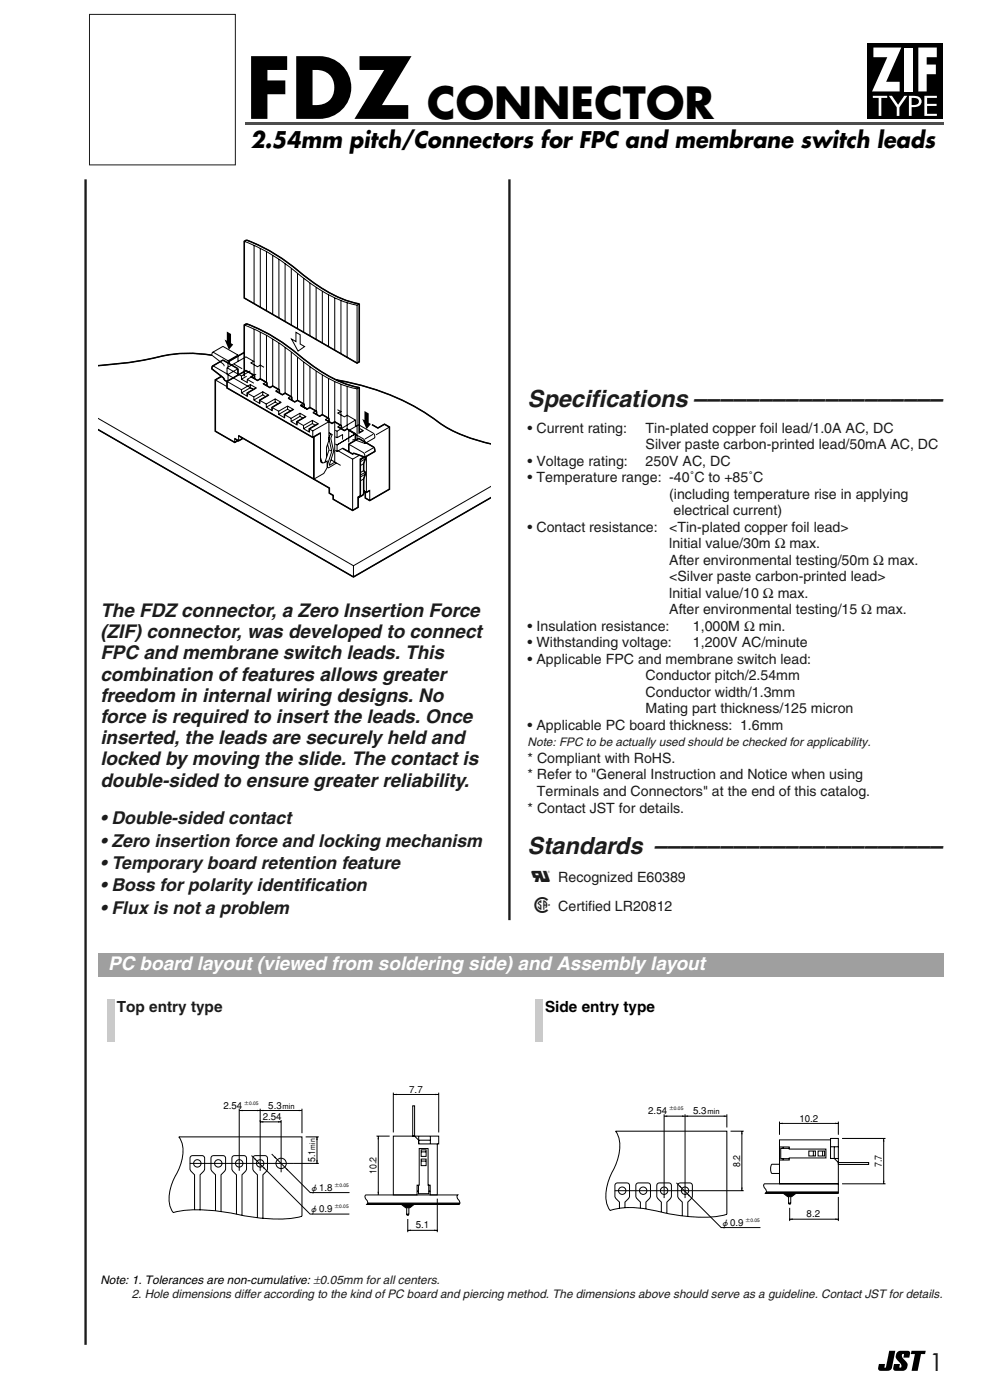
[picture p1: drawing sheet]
<svg xmlns="http://www.w3.org/2000/svg" width="210mm" height="297mm" viewBox="0 0 210 297" stroke-linecap="round" stroke-linejoin="round" font-family="sans-serif">
<defs><g id="words">
<text font-size="17.6" x="52.1" y="25.2">FDZ</text>
<text font-size="9.2" x="90.5" y="25.2">CONNECTOR</text>
<text font-size="7" fill="#231916" x="111.8" y="193.6">1</text>
<g font-size="5" fill="#231916">
<text x="111.8" y="86.2">Specifications –––––––––––––––––––</text>
<text x="111.8" y="180.9">Standards ––––––––––––––––––––––</text>
<text x="196.8" y="290.5">1</text>
</g>
<text font-size="4.8" x="53" y="31.4">2.54mm pitch/Connectors for FPC and membrane switch leads</text>
<text font-size="4.7" fill="#231916" x="112.6" y="186.9">0</text>
<g font-size="4" fill="#231916">
<text x="21.3" y="130.7">The FDZ connector, a Zero Insertion Force</text>
<text x="21.3" y="135.2">(ZIF) connector, was developed to connect</text>
<text x="21.3" y="139.7">FPC and membrane switch leads. This</text>
<text x="21.3" y="144.2">combination of features allows greater</text>
<text x="21.3" y="148.7">freedom in internal wiring designs. No</text>
<text x="21.3" y="153.2">force is required to insert the leads. Once</text>
<text x="21.3" y="157.7">inserted, the leads are securely held and</text>
<text x="21.3" y="162.2">locked by moving the slide. The contact is</text>
<text x="21.3" y="166.7">double-sided to ensure greater reliability.</text>
</g>
<text font-size="4" fill="#fff" x="22.9" y="205.5">PC board layout (viewed from soldering side) and Assembly layout</text>
<g font-size="3.8" fill="#231916">
<text x="21.3" y="174.7">• Double-sided contact</text>
<text x="21.3" y="179.4">• Zero insertion force and locking mechanism</text>
<text x="21.3" y="184.2">• Temporary board retention feature</text>
<text x="21.3" y="188.9">• Boss for polarity identification</text>
<text x="21.3" y="193.7">• Flux is not a problem</text>
</g>
<text font-size="3.2" fill="#231916" x="24.8" y="214.4">Top entry type</text>
<text font-size="3.2" x="115.4" y="214.4">Side entry type</text>
<g font-size="3" fill="#231916">
<text x="111.8" y="91.7">• Current rating:</text>
<text x="136.8" y="95.2">Silver paste carbon-printed lead/50mA AC, DC</text>
<text x="136.8" y="91.7">Tin-plated copper foil lead/1.0A AC, DC</text>
<text x="111.8" y="98.7">• Voltage rating:</text>
<text x="136.8" y="98.7">250V AC, DC</text>
<text x="111.8" y="102.2">• Temperature range: -40˚C to +85˚C</text>
<text x="141.7" y="105.7">(including temperature rise in applying</text>
<text x="111.8" y="112.7">• Contact resistance:</text>
<text x="141.8" y="112.7">&lt;Tin-plated copper foil lead&gt;</text>
<text x="142.7" y="109.2">electrical current)</text>
<text x="141.8" y="119.7">After environmental testing/50m Ω max.</text>
<text x="141.8" y="116.2">lnitial value/30m Ω max.</text>
<text x="141.8" y="123.2">&lt;Silver paste carbon-printed lead&gt;</text>
<text x="141.8" y="126.7">lnitial value/10 Ω max.</text>
<text x="141.8" y="130.2">After environmental testing/15 Ω max.</text>
<text x="111.8" y="133.7">• Insulation resistance:</text>
<text x="111.8" y="137.2">• Withstanding voltage:</text>
<text x="146.8" y="137.2">1,200V AC/minute</text>
<text x="146.8" y="133.7">1,000M Ω min.</text>
<text x="111.8" y="140.7">• Applicable FPC and membrane switch lead:</text>
<text x="136.8" y="144.2">Conductor pitch/2.54mm</text>
<text x="136.8" y="147.7">Conductor width/1.3mm</text>
<text x="111.8" y="154.7">• Applicable PC board thickness: 1.6mm</text>
<text x="136.8" y="151.2">Mating part thickness/125 micron</text>
<text x="111.8" y="161.7">* Compliant with RoHS.</text>
<text x="111.8" y="165.2">* Refer to &quot;General Instruction and Notice when using</text>
<text x="111.8" y="172.2">* Contact JST for details.</text>
<text x="113.7" y="168.7">Terminals and Connectors&quot; at the end of this catalog.</text>
<text x="118.3" y="186.9">Recognized E60389</text>
<text x="118.3" y="193">Certified LR20812</text>
</g>
<g font-size="2.5" fill="#231916">
<text x="111.8" y="158.2">Note: FPC to be actually used should be checked for applicability.</text>
<text x="27.9" y="275.1">2. Hole dimensions differ according to the kind of PC board and piercing method. The dimensions above should serve as a guideline. Contact JST for details.</text>
</g>
<text font-size="2.5" x="21.3" y="272.1">Note: 1. Tolerances are non-cumulative: ±0.05mm for all centers.</text>
<g font-size="2.1">
<text x="86.7" y="231.5">7.7</text>
<text x="47.3" y="235">2.54</text>
<text x="55.6" y="237.4">2.54</text>
<text x="56.8" y="234.9">5.3</text>
<text x="137.3" y="236.2">2.54</text>
<text x="146.8" y="236.1">5.3</text>
<text x="169.3" y="237.7">10.2</text>
<text x="66.8" y="246.3" transform="rotate(-90 66.8 246.3)">5.1</text>
<text x="79.7" y="248.8" transform="rotate(-90 79.7 248.8)">10.2</text>
<text x="156.7" y="247.3" transform="rotate(-90 156.7 247.3)">8.2</text>
<text x="186.8" y="247.4" transform="rotate(-90 186.8 247.4)">7.7</text>
<text x="65.5" y="256.9">φ 0.9</text>
<text x="65.5" y="252.3">φ 1.8</text>
<text x="170.8" y="258">8.2</text>
<text x="88.1" y="260.3">5.1</text>
<text x="152.6" y="259.8">φ0.9</text>
</g>
<g font-size="1.6">
<text x="59.8" y="234.9">min</text>
<text x="149.8" y="236.1">min</text>
<text x="66.8" y="243.6" transform="rotate(-90 66.8 243.6)">min</text>
</g>
<g font-size="1">
<text x="51.7" y="234.1">± 0.05</text>
<text x="141.7" y="235.3">±0.05</text>
<text x="70.9" y="251.5">± 0.05</text>
<text x="70.8" y="256.1">± 0.05</text>
<text x="157.9" y="258.9">±0.05</text>
</g>
</g></defs>
<path d="M48 70.3l.9 .5v1.9l.5 .3-.9 1.1-.9-2.1 .4 .2zM77.2 87.1l.9 .5v2l.5 .2-1 1.1-.9-2.1 .5 .3zM188.3 286.3h1.3l-.7 3.6a.9 .9 0 0 1-.9 .6h-1.5a.49 .49 0 0 1-.5-.6l.2-.8h1.3l-.2 .7h.3zM190.1 286.5l.6-.2h1.6a.49 .49 0 0 1 .5 .6l-.2 .8h-1.3l.2-.7a.48 .48 0 0 0-.5 .4 .48 .48 0 0 0 .3 .5 1.54 1.54 0 0 1 .5 2.4l-.6 .2h-1.5a.49 .49 0 0 1-.5-.6l.2-.8h1.2l-.1 .7a.48 .48 0 0 0 .5-.4 .48 .48 0 0 0-.4-.5 1.54 1.54 0 0 1-.5-2.4zM193.1 286.3h3l-.2 .7h-.8l-.7 3.5h-1.3l.7-3.5h-.9z" fill="#000"/>
<g fill="none" stroke="#000" stroke-width=".21">
<path d="M51.7 51.1a41.3 41.3 0 0 1 12.6 7.9 27.1 27.1 0 0 0 11.3 5.7M51.7 51.1l.5-.2a41.3 41.3 0 0 1 12.6 7.8 27.1 27.1 0 0 0 11.3 5.7v12.3l-.5 .2-23.9-13.7zM53.8 52v12.4M55.1 52.6v12.5M56.4 53.3v12.6M57.8 54.1v12.5M59.1 54.9v12.5M60.4 55.9v12.2M61.7 56.9v12M63 57.9v11.8M64.3 59v11.4M65.6 60v11.2"/>
<path d="M44.9 75.3a29.5 29.5 0 0 0-13.4 .8l-4.2 .7-6.4 .7M45.1 77.6l2.1-1.3 3.2 1.8M45.1 74.7l2.1-1.3 3.2 1.8v1.4M46.9 79.8l-1.3 .7v10.9l4.1 2.4 .7-.4M48.1 77.9l3 1.8M48.1 77.9v1.4l5.6 3.3M48.3 79.4l-3.1-1.8-.3 .1v.5l2.4 1.9 .2 .4M48.3 76.5l-3.1-1.8-.3 .1v.5l2.4 1.9 .2 .4M49.6 77.2l1.7 1M50.4 78.1l-2.1 1.3v1.3M50.4 75.2l-2.1 1.3v1.3M50.4 78.1v1.4"/>
<path d="M51.1 79.7v.7l1.3 .7v-.7M51.7 68.9a41.3 41.3 0 0 1 12.6 7.8 27.1 27.1 0 0 0 11.3 5.7M51.7 79.7v-10.8l.5-.3a41.3 41.3 0 0 1 12.6 7.8 27.1 27.1 0 0 0 11.3 5.7M51.7 74.7l-3.2 1.9v.4M52.2 79.7l-1.1 .7M53 78.6l-1.9 1.1M53.8 79.5l-1.7-1-4 2.3v1.4l18.1 10.5 1.7-.9v5.8l.1 .3 .5 .2 .8-.4v1.4l-.7 1.2-2.1 1.2v-8.9M53.8 69.7v9.8M54.3 79.3l-1.9 1.1M55.1 70.4v9.9l1.3 .7-1.3-.7-.6 .3-1.4-.8 .7-.3 .1 .7M55.9 77.8l-.8-.4-.6 .3-1.4-.8 .6-.3-1.6-1-4 2.3M56.4 71.1v9.9"/>
<path d="M57.8 71.8v10M59.1 72.7v9.9M60.4 73.6v9.7M61.7 74.6v9.5l-1.3-.8-.6 .4-1.4-.9 .6-.3 .2 .8M62.7 70.4l.9 .5v2l.9 .5-1.4 1-1.3-2.6 .9 .6zM63 75.7v9.1M64.3 76.7v8.9M65.6 77.7v8.7M67 60.9v11M67 78.6v8.5M68.3 61.7v11M68.3 79.5v8.4"/>
<path d="M69.6 62.5v11M70.9 63.1v11.1M72.2 63.7v11.3M73.5 64.2v11.5M75.6 64.7v12.2M76.1 64.4l-.5 .3M20.9 88.7l54 31.2M20.9 91.1l54 31.2M45.6 80.5l2.5 1.4M47.5 80.5l3.6 2.1M50.5 93.4v-1.1l19.3 11.1v1.1l.8 .5v.8l4.1 2.4 1.2-.7v-2.1l.4-.3v-7.8l.8-.5M51.1 82.6l1.9-1.1 1.3 .7-1.9 1.1v.7l-1.3-.7z"/>
<path d="M51.5 92.9l-1 .5-.8-.5v.9M52.4 83.3l1.4 .8M52.4 80.4l1.4 .8M53 81.5v.7M53.7 82.5l-.7-.3-1.9 1.1M53.8 84.1l1.9-1.1 1.2 .7-1.9 1.1v.7l-1.2-.7zM55 84.8l1.4 .8M55.7 83v.7M56.3 84.1l-.6-.4-1.9 1.1M56.4 85.6l1.9-1.1 1.2 .7-1.9 1.1v.7l-1.2-.7zM56.5 81.8l-.1-.8-.6 .3 1.4 .8 .6-.3 1.2 .7M57.6 86.3l1.4 .8"/>
<path d="M58.3 84.5v.7M58.9 85.6l-.6-.4-1.9 1.1M59 87.1l1.9-1 1.2 .7-1.8 1v.7l-1.3-.7zM60.3 87.9l1.4 .8M60.9 86.1v.6M61.5 87.1l-.6-.4-1.9 1.1M61.7 88.7l1.8-1.1 1.3 .7-1.9 1.1v.6l-1.2-.7zM61.8 84.8l-.1-.7-.7 .3 1.4 .8 .6-.4 1.3 .8M62.9 89.4l1.4 .8M63.5 87.6v.6M63.7 85.9l.6-.3 .1 .7M63.7 85.9l1.4 .8 .5-.3 1.3 .7"/>
<path d="M63.7 85.9l1.4 .8M64.2 88.6l-.7-.4-1.8 1.1M64.3 90.2l1.9-1.1 1.2 .7-1.9 1.1v.7l-1.2-.8zM65.5 90.9l.8 .4M66.2 89.1v.7M66.2 91.3l3.5-1.9v3.9l-.5 1.5v2.1M66.2 91.3v1.4M66.8 90.1l-.6-.3-1.9 1M67.9 97l.3 1.1M69.4 94.2l.3 1.1-.9 2.6M69.6 80.2v8.4l-1.3-.7-.6 .3-1.4-.8 .6-.3 .2 .7M69.7 91.7l.3 .2"/>
<path d="M69.7 89.4l-.1-.8-.7 .3 1.4 .8 .6-.3 1.3 .7M69.8 95.4l.3 .2M70.1 97.4l2.1 1.2M70.9 80.9v17M70.9 97.9l-1.1 .7 .9-2.9-.6-2.8 .3-.8-.4-.2-.3 1 .6 2.8-.9 2.7v.6l.3 .1 1.6-1M71 95.5l.4 .2 1.2-.7 2.1 1.2 .4-.1 2.2 .8 2.1-1.2v-.3l-.4-.7-3-1.8-2.1 1.2v1.7M71 94.1l.4 .2M71 92.6l.4 .2M71 91.2l.4 .2M71.3 80.5a49.7 49.7 0 0 1 22.8 9.8 33.4 33.4 0 0 0 9.9 3.8M71.4 91.4v1.4M71.4 94.3v1.4"/>
<path d="M71.4 92.8l1.2-.7v1M71.5 86.8l.7 .4-.7 .3 1.4 .8 .6-.3 1.8 1v1.4M71.6 95.5l3.1 1.8M72.2 81.4v8.7M72.3 90.9l-.1-.8-.7 .3 1.4 .8 .6-.3 1.8 1v1.4M73.5 81.9v9M73.9 94.1l3 1.8 .3 .5 .1 .5M73.9 91.2l3 1.8 .3 .4 .1 .6M73.9 93.7v-2.5l2.1-1.2 3 1.8 .4 .4v.6l-2.1 1.2M74.7 93.3l.4-.1 2.2 .8M75.3 91.9l-3.9 2.4M75.3 89l-3.9 2.4"/>
<path d="M75.6 82.4v10.7M76.1 82.1v9.6l.8-.5-.8-.4M76.1 82.1l-.5 .3M76.1 96.5l-1.4 .8v10.9M76.3 97.4l1.1-.6-.4 1.5v1.4M77 98.3l-.7 .4M77.4 97.2l-1.1 .7M77.6 96.7v7.6M78.8 90l1.2 .7 1.4-.8 1.1 .6v13.2l-4.2 2.4-.9-.6v-1.3M79 94.9l-1.7 1M79 92l-1.7 1M82.5 90.5l-2.9 1.7"/>
<path d="M74.9 119.9v2.4M76.3 100.1l.7-.4 .4 .4-.4 1.4M77 104l.6 .3 .7-.4v2.2M77 101.5v3.2l-1.1 .8M77 101.5l-.7 .4M77.4 100.5l-1.1 .6M77.4 100.1l-1.1 .6M104 103.1l-29.1 16.8M104 105.5l-29.1 16.8"/>
</g>
<g fill="none" stroke="#000" stroke-width=".32">
<path d="M51.7 51.1l.5-.2a41.3 41.3 0 0 1 12.6 7.8 27.1 27.1 0 0 0 11.3 5.7v12.3l-.5 .2-23.9-13.7zM44.9 75.3a29.5 29.5 0 0 0-13.4 .8l-4.2 .7-6.4 .7M46.9 79.8l-1.3 .7v10.9l4.1 2.4 .7-.4M50.4 79.5v-1.4l-3.2-1.7-2.2 1.2-.1 .6 2.4 1.9 .2 .4M51.7 79.7v-10.8l.5-.3a41.3 41.3 0 0 1 12.6 7.8 27.1 27.1 0 0 0 11.3 5.7v9.6l.8-.5M51.7 74.7l-3.2 1.9v.4M53.1 79.8l1.4 .8 .6-.3 1.4 .8v.7M20.9 91.1l54 31.2 29.1-16.8M47.5 80.5l.6 .4M50.5 92.3l19.3 11.1v1.1l.8 .5v.8l4.1 2.4 1.2-.7v-2.1l.4-.3v-7.8l.8-.5M51.5 92.9l-1 .5-.8-.5M53.9 80.2v-.6l-1.8-1.1-4 2.3v1.4l18.1 10.5 1.7-.9"/>
<path d="M54.3 82.2l-1.9 1.1v.7M55.8 81.3l1.4 .8 .6-.3 1.3 .8 .1 .7M56.9 83.7l-1.9 1.1v.7M58.4 82.8l1.4 .9 .6-.4 1.3 .8 .1 .7M59.5 85.2l-1.9 1.1v.7M61 84.4l1.4 .8 .6-.4 1.3 .8 .1 .7M62.1 86.8l-1.8 1v.7M64.8 88.3l-1.9 1.1v.6M65.1 86.7l-1.4-.8 1.4 .8 .5-.3 1.3 .7 .2 .7M66.3 87.4l1.4 .8 .6-.3 1.3 .7 .1 .8M67.4 89.8l-1.9 1.1v.7M68.9 88.9l1.4 .8 .6-.3 1.3 .7 .1 .8"/>
<path d="M71.3 80.5a49.7 49.7 0 0 1 22.8 9.8 33.4 33.4 0 0 0 9.9 3.8M71.5 90.4l1.4 .8 .6-.3 1.8 1v1.4M72.6 95l2.1 1.2 .4-.1 2.2 .8 2.1-1.2v-.3l-.4-.7-3-1.8-2.1 1.2v1.7M77.4 96.8l-.4 1.5v1.4l.4 .4v.4l-.4 1v3.2l-1.1 .8M78.8 90l1.2 .7 1.4-.8 1.1 .6v13.2l-4.2 2.4-.9-.6v-1.3M78.3 103.9l-.7 .4-.6-.3"/>
</g>
<path d="M52.1 26h147.8v.5h-147.8z" fill="#4d4d4d"/>
<path d="M183.7 9.2h16v16h-16z" fill="#000"/>
<g fill="#fff">
<path d="M184.9 20.3h3v.4h-1.2v3.9h-.6v-3.9h-1.2z"/>
<path d="M188.3 20.3h.6l1.3 1.9 1.3-1.9h.7l-1.7 2.4v1.9h-.6v-1.9z"/>
<path d="M195.8 20.3h2.6v.4h-2v1.3h2v.5h-2v1.6h2v.5h-2.6z"/>
<path d="M185 10.1h5.9l-3.2 7.2h2.9v2.1h-5.9l3.2-7.3h-2.9z"/>
<path d="M191.6 10.1h1.8v9.3h-1.8z"/>
<path d="M194.5 10.1h3.9v2h-2.1v1.6h1.9v2h-1.9v3.7h-1.8z"/>
<path d="M192.5 20.3h.9a1.4 1.4 0 0 1 1.8 1.5 1.72 1.72 0 0 1-2.1 .9v1.9h-.6zM193.1 20.7v1.6h.4a.82 .82 0 0 0 1-.3 .82 .82 0 0 0-.1-1.1z"/>
</g>
<path d="M18.1 38v247M107.9 38v157" fill="none" stroke="#231916" stroke-width=".5"/>
<path d="M19 3.1h30.9v31.8h-30.9z" fill="#fff"/>
<path d="M19 3.1h30.9v31.8h-30.9z" fill="none" stroke="#231916" stroke-width=".21"/>
<path d="M33.4 229h68.1v34.4h-68.1z" fill="#fff"/>
<g fill="none" stroke="#000" stroke-width=".21">
<path d="M50.7 235v13.1M50.7 235.3h13.3M55.1 237.7h4.4M55.1 235v13.1M59.5 237.4v11M64 235v5.1M83.3 231.5v8.5M83.3 231.9h9.6M87.4 234.3h.4v6.5h-.4zM92.9 231.5v8.5M37.9 240.9h26.1v16.8a30 30 0 0 1-12.8-.1 36.5 36.5 0 0 0-13.5-.9l-1 .3a6.9 6.9 0 0 1-.1-6.7 13.5 13.5 0 0 0 2.1-7l-.4-1.7zM40.2 246.5h27.3"/>
<path d="M41.2 256.4v-7.4a1.96 1.96 0 0 1-1-1.3v-2.3l.1-.2 .5-.3h2l.5 .3v2.5a1.96 1.96 0 0 1-.9 1.3v7.5M45.6 256.6v-7.6a1.96 1.96 0 0 1-.9-1.3v-2.3l.1-.2 .4-.3h2l.5 .3 .1 2.5a1.96 1.96 0 0 1-1 1.3v7.7M50.1 257.3v-8.3a1.97 1.97 0 0 1-1-1.3v-2.3l.1-.2 .5-.3h2l.4 .3 .1 2.5a1.96 1.96 0 0 1-.9 1.3v8.5M53.3 244.9l12.4 12.4h8.3M54.5 258.1v-9.1a1.96 1.96 0 0 1-.9-1.3v-2.3v-.2l.5-.3h2l.5 .3 .1 2.5a1.96 1.96 0 0 1-1 1.3v9.2M57.5 244.6l8.2 8.1h8.3M64.7 240.9h2.8M67.1 240.9v5.6M77.5 253.2h19.5a.81 .81 0 0 0 .3 1.3l.1 .5-.2 .2h-19.5a.81 .81 0 0 0-.3-1.2l-.1-.5zM79.7 240.8h2.8M80.1 240.8v12.4M83.3 240.8h4.5l.9 .8v.8h3.9v10.8h-1.5v-2h-.4v-7.8h-1.9v7.8h-.5v2h-5z"/>
<path d="M86.1 256l.1 1.5h.3l.1-.2v-1.3M86.1 257.3h.5M86.4 258.3v2.8M87.8 240.8h5.1v1.6h-.3M88.3 252.4h.3M88.6 251.2v1.8h2.2v-1.8h-.1M88.7 241.6h2.5M88.7 240.8v1.6M89.2 243.7h1.1v1.4h-1.1zM89.2 245.6h1.1v1.4h-1.1zM89.2 244.1h1.1M89.2 246.1h1.1"/>
<path d="M90.8 252.4h.3M91.2 240.8v1.6M92.6 254v7.1M86.4 260.7h6.2"/>
<circle cx="41.8" cy="246.5" r=".78"/>
<circle cx="46.2" cy="246.5" r=".78"/>
<circle cx="50.7" cy="246.5" r=".78"/>
<circle cx="55.1" cy="246.5" r=".78"/>
<circle cx="59.5" cy="246.5" r="1.1"/>
</g>
<g fill="#000">
<path d="M50.7 235.3l.6-.1v.3zM54.4 235.2l.7 .1-.7 .2zM55.1 237.7l.7-.1v.3zM55.1 235.3l.7-.1v.3zM58.9 237.6l.6 .1-.6 .2zM63.3 235.2l.7 .1-.7 .2zM83.3 231.9l.7-.1v.3zM92.3 231.8l.6 .1-.6 .2zM54.1 245.5l.3 .6-.5-.4zM55.5 247.2l.6 .3-.2 .2zM58 245.3l.3-.2 .3 .5zM60.5 247.5l.5 .4-.2 .2z"/>
<path d="M67 245.9h.3l-.2 .6zM67.1 240.9l.2 .7h-.3zM80.1 240.8l.2 .6h-.3zM80 252.6h.3l-.2 .6zM86.4 260.7l.6-.1v.3zM92 260.6l.6 .1-.6 .2z"/>
</g>
<path d="M77.9 255h19.5l-.2 .2h-19.5zM85 255.2h2.7l-.9 .7h-.9z" fill="#000" stroke="#000" stroke-width=".21"/>
<path d="M123.9 230.5h68.5v32.5h-68.5z" fill="#fff"/>
<path d="M165.9 252.9h2.7l-.9 .7h-.9zM162.3 252.6h15.3v.3h-15.4z" fill="#000" stroke="#000" stroke-width=".21"/>
<g fill="none" stroke="#000" stroke-width=".21">
<path d="M130.4 239.7h23.6v17.6a28.7 28.7 0 0 1-12.8-.2 25.2 25.2 0 0 0-11-.9l-1 .3a7.5 7.5 0 0 1-.1-6.9 14.6 14.6 0 0 0 2.2-7.4l-.5-1.7zM140.7 236.5h13.3M140.7 236.1v17.8M145.1 236.1v17.8M154 236.1v2.8M154.7 239.7h2.8M157.1 239.7v12.6M165.1 237.7v2.8M165.1 238.1h12.5M177.6 237.7v2.8M130.2 252.3h27.3M132.4 256v-1.3a1.96 1.96 0 0 0 .9-1.2v-2.3l-.2-.4-.3-.1h-2l-.5 .3-.1 2.5a1.96 1.96 0 0 0 1 1.2v1.4"/>
<path d="M135.6 256v-1.3a1.96 1.96 0 0 1-.9-1.2v-2.3l.2-.4 .3-.1h2l.5 .3 .1 2.5a1.96 1.96 0 0 1-1 1.2v1.5M140.1 256.8v-2.1a1.96 1.96 0 0 1-1-1.2v-2.3l.3-.4 .3-.1h2l.4 .3 .1 2.5a1.96 1.96 0 0 1-.9 1.2v2.4M143.3 250.7l9.4 9.4h8.4M144.5 257.6v-2.9a1.96 1.96 0 0 1-.9-1.2v-2.3l.2-.4 .3-.1h2l.5 .3 .1 2.5a1.96 1.96 0 0 1-1 1.2v3.1M161.9 250.9h15.7v2h-15.4a.81 .81 0 0 0-.3-1.3l-.1-.5zM165.1 241.6h10.8v3.9h.8l.9 .9v4.5h-12.5v-5.1h2.1v-.4h7.7v-1.9h-7.7v-.4h-2.1zM165.1 246.7h-1.6a1.66 1.66 0 0 0 0 2h1.6M165.1 243.1v2.7M165.9 243.1v.3M165.9 245.5v.3M167 253.6l.1 1.6h.3l.1-.2v-1.4M167 255h.5"/>
<path d="M167.2 243.5v-.1h-1.8v2.1h1.8M167.3 256v2.8M167.3 258.4h10.3M171.3 243.9h1.4v1.1h-1.4zM172.3 243.9v1.1M173.3 243.9h1.4v1.1h-1.4zM174.2 243.9v1.1M175.9 241.6v-.3h1.7v5.1M175.9 243h1.7M175.9 245.5h1.7M176.7 243v2.5M177.6 253.7v5.1"/>
<path d="M177.6 246.4h6.4v.4h-6.4zM178.4 241.3h9.2M178.4 250.9h9.2M187.2 241.3v9.6"/>
<circle cx="131.8" cy="252.3" r=".78"/>
<circle cx="136.2" cy="252.3" r=".78"/>
<circle cx="140.7" cy="252.3" r=".78"/>
<circle cx="145.1" cy="252.3" r=".78"/>
</g>
<g fill="#000">
<path d="M140.7 236.5l.6-.1v.3zM144.4 236.4l.7 .1-.7 .2zM145.1 236.5l.7-.1v.3zM153.3 236.4l.7 .1-.7 .2zM165.1 238.1l.7-.2v.3zM176.9 237.9l.7 .2-.7 .1zM144.1 251.3l.3 .5-.5-.3zM145.5 252.9l.6 .4-.2 .2zM157 251.7h.3l-.2 .6zM157.1 239.7l.2 .7h-.3zM167.3 258.4l.6-.2v.3zM176.9 258.2l.7 .2-.7 .1z"/>
<path d="M187 250.2h.3l-.1 .7zM187.2 241.3l.1 .6h-.3z"/>
</g>
<g fill="#ccc">
<path d="M22.8 211.7h1.5v9h-1.5z"/>
<path d="M113.5 211.7h1.5v9h-1.5z"/>
</g>
<path d="M20.9 270h180v10h-180z" fill="#fff"/>
<path d="M20.9 202h179v5h-179z" fill="#9f9fa0"/>
<use href="#words"/>
</svg>
